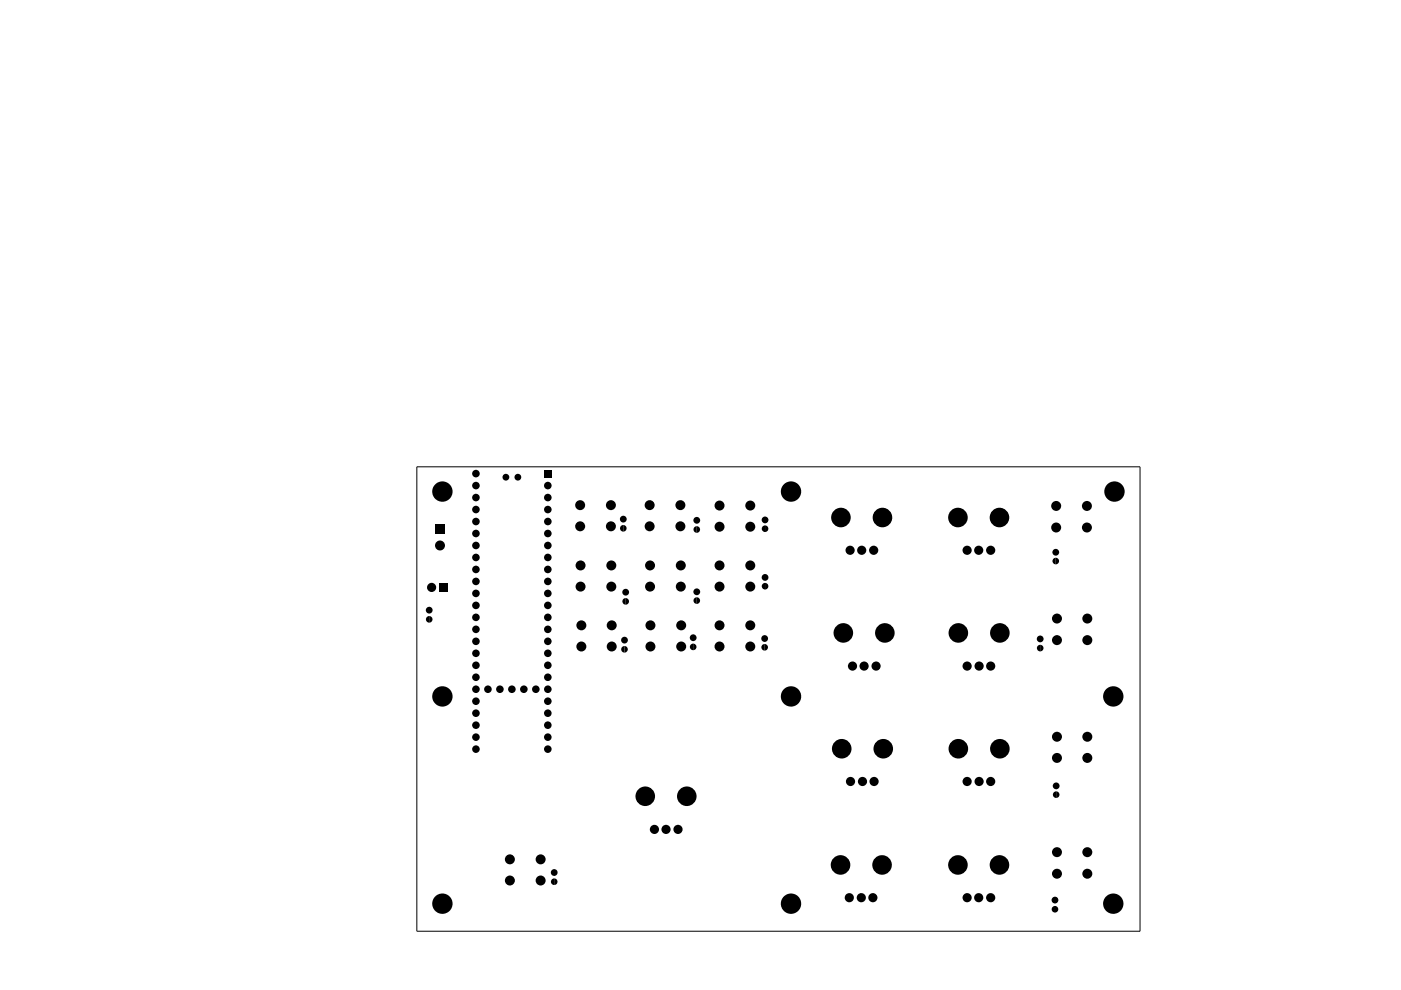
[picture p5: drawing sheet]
<svg xmlns="http://www.w3.org/2000/svg" width="297mm" height="210mm" viewBox="0 0 297 210" stroke-linecap="round" stroke-linejoin="round" font-family="sans-serif">
<path d="M88.4 99h153.3v98.4h-153.3z" fill="none" stroke="#000" stroke-width=".21"/>
<g fill="#000">
<path d="M92.3 111.2h2v1.9h-2zM115.3 99.7h1.6v1.6h-1.6zM131.7 111.5l.5-.2v1.4a.7 .7 0 0 1-.7-.4 .7 .7 0 0 1 .2-.8zM132.2 111.3a.7 .7 0 0 1 .7 .7 .7 .7 0 0 1-.7 .7zM147.2 111.8l.5-.2v1.4a.7 .7 0 0 1-.6-.5 .7 .7 0 0 1 .1-.7zM147.7 111.6a.7 .7 0 0 1 .7 .7 .7 .7 0 0 1-.7 .7zM161.7 111.6l.5-.2v1.4a.7 .7 0 0 1-.6-.4 .7 .7 0 0 1 .1-.8zM162.2 111.4a.7 .7 0 0 1 .7 .7 .7 .7 0 0 1-.7 .7zM223.3 118.5l.5-.2v1.4a.7 .7 0 0 1-.6-.5 .7 .7 0 0 1 .1-.7zM223.8 118.3a.7 .7 0 0 1 .7 .7 .7 .7 0 0 1-.7 .7zM90.5 130.8l.5-.2v1.4a.7 .7 0 0 1-.6-.4 .7 .7 0 0 1 .1-.8zM91 130.6a.7 .7 0 0 1 .7 .7 .7 .7 0 0 1-.7 .7z"/>
<path d="M93.1 123.7h1.8v1.8h-1.8zM131.9 137.2l.5-.2v1.4a.7 .7 0 0 1-.6-.5 .7 .7 0 0 1 .1-.7zM132.4 137a.7 .7 0 0 1 .7 .7 .7 .7 0 0 1-.7 .7zM132.2 127l.5-.2v1.4a.7 .7 0 0 1-.7-.4 .7 .7 0 0 1 .2-.8zM132.7 126.8a.7 .7 0 0 1 .7 .7 .7 .7 0 0 1-.7 .7zM146.5 136.7l.5-.2v1.4a.7 .7 0 0 1-.7-.5 .7 .7 0 0 1 .2-.7zM147 136.5a.7 .7 0 0 1 .7 .7 .7 .7 0 0 1-.7 .7zM147.2 126.8l.5-.2v1.4a.7 .7 0 0 1-.6-.4 .7 .7 0 0 1 .1-.8zM147.7 126.6a.7 .7 0 0 1 .7 .7 .7 .7 0 0 1-.7 .7zM161.6 136.7l.5-.2v1.4a.7 .7 0 0 1-.6-.4 .7 .7 0 0 1 .1-.8zM162.1 136.5a.7 .7 0 0 1 .7 .7 .7 .7 0 0 1-.7 .7zM161.7 123.8l.5-.2v1.4a.7 .7 0 0 1-.6-.4 .7 .7 0 0 1 .1-.8z"/>
<path d="M162.2 123.6a.7 .7 0 0 1 .7 .7 .7 .7 0 0 1-.7 .7zM220 136.9l.5-.2v1.4a.7 .7 0 0 1-.6-.4 .7 .7 0 0 1 .1-.8zM220.5 136.7a.7 .7 0 0 1 .7 .7 .7 .7 0 0 1-.7 .7zM223.4 168l.5-.2v1.4a.7 .7 0 0 1-.6-.4 .7 .7 0 0 1 .1-.8zM223.9 167.8a.7 .7 0 0 1 .7 .7 .7 .7 0 0 1-.7 .7zM117 186.4l.5-.2v1.4a.7 .7 0 0 1-.6-.4 .7 .7 0 0 1 .1-.8zM117.5 186.2a.7 .7 0 0 1 .7 .7 .7 .7 0 0 1-.7 .7zM223.2 192.3l.5-.2v1.4a.7 .7 0 0 1-.7-.4 .7 .7 0 0 1 .2-.8zM223.7 192.1a.7 .7 0 0 1 .7 .7 .7 .7 0 0 1-.7 .7z"/>
<circle cx="93.3" cy="115.7" r="1.06"/>
<circle cx="93.8" cy="104.2" r="2.16"/>
<circle cx="100.9" cy="113.1" r=".8"/>
<circle cx="100.9" cy="100.4" r=".8"/>
<circle cx="100.9" cy="108" r=".8"/>
<circle cx="100.9" cy="110.6" r=".8"/>
<circle cx="100.9" cy="115.7" r=".8"/>
<circle cx="100.9" cy="103" r=".8"/>
<circle cx="100.9" cy="105.5" r=".8"/>
<circle cx="100.9" cy="118.2" r=".8"/>
<circle cx="107.3" cy="101.2" r=".72"/>
<circle cx="109.8" cy="101.2" r=".72"/>
<circle cx="116.1" cy="113.1" r=".8"/>
<circle cx="116.1" cy="108" r=".8"/>
<circle cx="116.1" cy="105.5" r=".8"/>
<circle cx="116.1" cy="118.2" r=".8"/>
<circle cx="116.1" cy="115.7" r=".8"/>
<circle cx="116.1" cy="103" r=".8"/>
<circle cx="116.1" cy="110.6" r=".8"/>
<circle cx="123" cy="107.1" r="1.06"/>
<circle cx="123" cy="111.6" r="1.06"/>
<circle cx="123.1" cy="119.9" r="1.06"/>
<circle cx="129.5" cy="111.6" r="1.06"/>
<circle cx="129.5" cy="107.1" r="1.06"/>
<circle cx="129.6" cy="119.9" r="1.06"/>
<circle cx="132.2" cy="110.1" r=".72"/>
<circle cx="137.7" cy="107.1" r="1.06"/>
<circle cx="137.7" cy="111.6" r="1.06"/>
<circle cx="137.8" cy="119.9" r="1.06"/>
<circle cx="144.3" cy="107.1" r="1.06"/>
<circle cx="144.3" cy="111.6" r="1.06"/>
<circle cx="144.3" cy="119.9" r="1.06"/>
<circle cx="147.7" cy="110.3" r=".72"/>
<circle cx="152.6" cy="107.2" r="1.06"/>
<circle cx="152.6" cy="111.7" r="1.06"/>
<circle cx="152.6" cy="119.9" r="1.06"/>
<circle cx="159.1" cy="107.2" r="1.06"/>
<circle cx="159.1" cy="111.7" r="1.06"/>
<circle cx="159.1" cy="119.9" r="1.06"/>
<circle cx="162.2" cy="110.2" r=".72"/>
<circle cx="167.7" cy="104.2" r="2.16"/>
<circle cx="178.3" cy="109.7" r="2.07"/>
<circle cx="180.2" cy="116.7" r=".97"/>
<circle cx="182.7" cy="116.7" r=".97"/>
<circle cx="185.2" cy="116.7" r=".97"/>
<circle cx="187.1" cy="109.7" r="2.07"/>
<circle cx="203.1" cy="109.7" r="2.07"/>
<circle cx="205" cy="116.7" r=".97"/>
<circle cx="207.5" cy="116.7" r=".97"/>
<circle cx="210" cy="116.7" r=".97"/>
<circle cx="211.9" cy="109.7" r="2.07"/>
<circle cx="223.8" cy="117.1" r=".72"/>
<circle cx="223.9" cy="111.8" r="1.06"/>
<circle cx="223.9" cy="107.3" r="1.06"/>
<circle cx="230.4" cy="111.8" r="1.06"/>
<circle cx="230.4" cy="107.3" r="1.06"/>
<circle cx="236.3" cy="104.2" r="2.16"/>
<circle cx="91" cy="129.4" r=".72"/>
<circle cx="91.5" cy="124.5" r=".97"/>
<circle cx="100.9" cy="130.9" r=".8"/>
<circle cx="100.9" cy="133.4" r=".8"/>
<circle cx="100.9" cy="120.7" r=".8"/>
<circle cx="100.9" cy="123.3" r=".8"/>
<circle cx="100.9" cy="136" r=".8"/>
<circle cx="100.9" cy="128.4" r=".8"/>
<circle cx="100.9" cy="125.8" r=".8"/>
<circle cx="100.9" cy="138.5" r=".8"/>
<circle cx="116.1" cy="130.9" r=".8"/>
<circle cx="116.1" cy="123.3" r=".8"/>
<circle cx="116.1" cy="136" r=".8"/>
<circle cx="116.1" cy="133.4" r=".8"/>
<circle cx="116.1" cy="120.7" r=".8"/>
<circle cx="116.1" cy="128.4" r=".8"/>
<circle cx="116.1" cy="125.8" r=".8"/>
<circle cx="116.1" cy="138.5" r=".8"/>
<circle cx="123.1" cy="124.4" r="1.06"/>
<circle cx="123.3" cy="132.6" r="1.06"/>
<circle cx="123.3" cy="137.1" r="1.06"/>
<circle cx="129.6" cy="124.4" r="1.06"/>
<circle cx="129.7" cy="137.1" r="1.06"/>
<circle cx="129.7" cy="132.6" r="1.06"/>
<circle cx="132.4" cy="135.7" r=".72"/>
<circle cx="132.7" cy="125.6" r=".72"/>
<circle cx="137.8" cy="124.4" r="1.06"/>
<circle cx="137.9" cy="132.6" r="1.06"/>
<circle cx="137.9" cy="137.1" r="1.06"/>
<circle cx="144.3" cy="124.4" r="1.06"/>
<circle cx="144.4" cy="132.6" r="1.06"/>
<circle cx="144.4" cy="137.1" r="1.06"/>
<circle cx="147" cy="135.2" r=".72"/>
<circle cx="147.7" cy="125.5" r=".72"/>
<circle cx="152.6" cy="137.1" r="1.06"/>
<circle cx="152.6" cy="132.6" r="1.06"/>
<circle cx="152.6" cy="124.4" r="1.06"/>
<circle cx="159.1" cy="132.6" r="1.06"/>
<circle cx="159.1" cy="137.1" r="1.06"/>
<circle cx="159.1" cy="124.4" r="1.06"/>
<circle cx="162.1" cy="135.4" r=".72"/>
<circle cx="162.2" cy="122.4" r=".72"/>
<circle cx="178.8" cy="134.2" r="2.07"/>
<circle cx="187.6" cy="134.2" r="2.07"/>
<circle cx="203.2" cy="134.2" r="2.07"/>
<circle cx="212" cy="134.2" r="2.07"/>
<circle cx="220.5" cy="135.5" r=".72"/>
<circle cx="224.1" cy="131.1" r="1.06"/>
<circle cx="224.1" cy="135.7" r="1.06"/>
<circle cx="230.5" cy="135.7" r="1.06"/>
<circle cx="230.5" cy="131.1" r="1.06"/>
<circle cx="93.8" cy="147.7" r="2.16"/>
<circle cx="100.9" cy="143.6" r=".8"/>
<circle cx="100.9" cy="156.3" r=".8"/>
<circle cx="100.9" cy="148.7" r=".8"/>
<circle cx="100.9" cy="158.8" r=".8"/>
<circle cx="100.9" cy="146.1" r=".8"/>
<circle cx="100.9" cy="153.8" r=".8"/>
<circle cx="100.9" cy="141.1" r=".8"/>
<circle cx="100.9" cy="151.2" r=".8"/>
<circle cx="103.4" cy="146.1" r=".8"/>
<circle cx="106" cy="146.1" r=".8"/>
<circle cx="108.5" cy="146.1" r=".8"/>
<circle cx="111.1" cy="146.1" r=".8"/>
<circle cx="113.6" cy="146.1" r=".8"/>
<circle cx="116.1" cy="143.6" r=".8"/>
<circle cx="116.1" cy="156.3" r=".8"/>
<circle cx="116.1" cy="148.7" r=".8"/>
<circle cx="116.1" cy="146.1" r=".8"/>
<circle cx="116.1" cy="158.8" r=".8"/>
<circle cx="116.1" cy="141.1" r=".8"/>
<circle cx="116.1" cy="153.8" r=".8"/>
<circle cx="116.1" cy="151.2" r=".8"/>
<circle cx="167.7" cy="147.7" r="2.16"/>
<circle cx="178.5" cy="158.8" r="2.07"/>
<circle cx="180.7" cy="141.2" r=".97"/>
<circle cx="183.2" cy="141.2" r=".97"/>
<circle cx="185.7" cy="141.2" r=".97"/>
<circle cx="187.3" cy="158.8" r="2.07"/>
<circle cx="203.2" cy="158.7" r="2.07"/>
<circle cx="205" cy="141.2" r=".97"/>
<circle cx="207.6" cy="141.2" r=".97"/>
<circle cx="210" cy="141.2" r=".97"/>
<circle cx="212" cy="158.7" r="2.07"/>
<circle cx="224.1" cy="156.2" r="1.06"/>
<circle cx="230.5" cy="156.2" r="1.06"/>
<circle cx="236" cy="147.7" r="2.16"/>
<circle cx="136.8" cy="168.8" r="2.07"/>
<circle cx="138.8" cy="175.9" r=".97"/>
<circle cx="141.2" cy="175.9" r=".97"/>
<circle cx="143.7" cy="175.9" r=".97"/>
<circle cx="145.6" cy="168.8" r="2.07"/>
<circle cx="180.3" cy="165.7" r=".97"/>
<circle cx="182.9" cy="165.7" r=".97"/>
<circle cx="185.3" cy="165.7" r=".97"/>
<circle cx="205" cy="165.7" r=".97"/>
<circle cx="207.6" cy="165.7" r=".97"/>
<circle cx="210" cy="165.7" r=".97"/>
<circle cx="223.9" cy="166.6" r=".72"/>
<circle cx="224.1" cy="160.7" r="1.06"/>
<circle cx="230.5" cy="160.7" r="1.06"/>
<circle cx="93.8" cy="191.6" r="2.16"/>
<circle cx="108.1" cy="186.7" r="1.06"/>
<circle cx="108.1" cy="182.2" r="1.06"/>
<circle cx="114.6" cy="186.7" r="1.06"/>
<circle cx="114.6" cy="182.2" r="1.06"/>
<circle cx="117.5" cy="185" r=".72"/>
<circle cx="167.7" cy="191.6" r="2.16"/>
<circle cx="178.2" cy="183.4" r="2.07"/>
<circle cx="180.1" cy="190.3" r=".97"/>
<circle cx="182.6" cy="190.3" r=".97"/>
<circle cx="185.1" cy="190.3" r=".97"/>
<circle cx="187" cy="183.4" r="2.07"/>
<circle cx="203.1" cy="183.4" r="2.07"/>
<circle cx="205" cy="190.3" r=".97"/>
<circle cx="207.5" cy="190.3" r=".97"/>
<circle cx="210" cy="190.3" r=".97"/>
<circle cx="211.9" cy="183.4" r="2.07"/>
<circle cx="223.7" cy="190.8" r=".72"/>
<circle cx="224.1" cy="180.7" r="1.06"/>
<circle cx="224.1" cy="185.3" r="1.06"/>
<circle cx="230.5" cy="180.7" r="1.06"/>
<circle cx="230.5" cy="185.3" r="1.06"/>
<circle cx="236" cy="191.6" r="2.16"/>
</g>
</svg>
